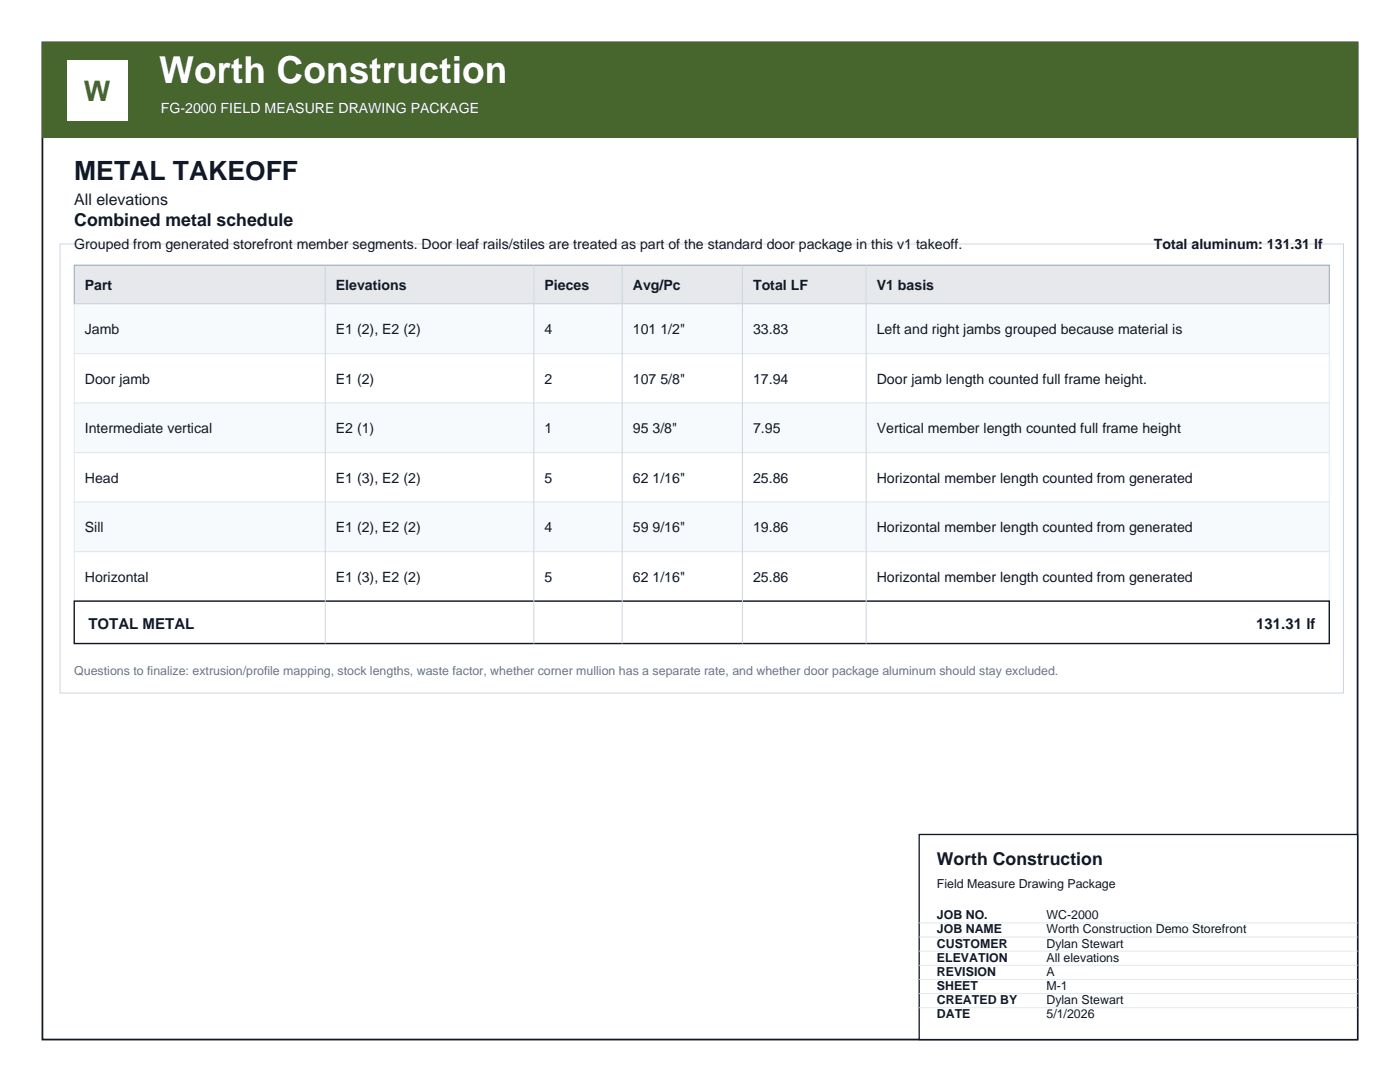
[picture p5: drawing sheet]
<svg xmlns="http://www.w3.org/2000/svg" width="279mm" height="216mm" viewBox="0 0 279 216" stroke-linecap="round" stroke-linejoin="round" font-family="sans-serif">
<defs><g id="words">
<text font-size="7.4" fill="#fff" x="31.7" y="16.6">Worth Construction</text>
<text font-size="5.6" fill="#48652f" x="16.7" y="20.1">W</text>
<text font-size="5.3" fill="#111827" x="14.8" y="36">METAL TAKEOFF</text>
<g font-size="3.5" fill="#111827">
<text x="14.8" y="45.2">Combined metal schedule</text>
<text x="187" y="172.5">Worth Construction</text>
</g>
<text font-size="3.2" fill="#111827" x="14.8" y="40.9">All elevations</text>
<g font-size="3" fill="#111827">
<text x="17.6" y="125.6">TOTAL METAL</text>
<text x="250.7" y="125.6">131.31 lf</text>
</g>
<text font-size="2.8" fill="#fff" x="32.1" y="22.6">FG-2000 FIELD MEASURE DRAWING PACKAGE</text>
<g font-size="2.8" fill="#111827">
<text x="14.8" y="49.7">Grouped from generated storefront member segments. Door leaf rails/stiles are treated as part of the standard door package in this v1 takeoff.</text>
<text x="230.3" y="49.7">Total aluminum: 131.31 lf</text>
<text x="16.9" y="57.9">Part</text>
<text x="67" y="57.9">Elevations</text>
<text x="108.7" y="57.9">Pieces</text>
<text x="126.3" y="57.9">Avg/Pc</text>
<text x="150.3" y="57.9">Total LF</text>
<text x="175" y="57.9">V1 basis</text>
<text x="16.9" y="66.7">Jamb</text>
<text x="67" y="66.7">E1 (2), E2 (2)</text>
<text x="108.7" y="66.7">4</text>
<text x="126.3" y="66.7">101 1/2&quot;</text>
<text x="150.3" y="66.7">33.83</text>
<text x="175" y="66.7">Left and right jambs grouped because material is</text>
<text x="16.9" y="76.6">Door jamb</text>
<text x="67" y="76.6">E1 (2)</text>
<text x="108.7" y="76.6">2</text>
<text x="126.3" y="76.6">107 5/8&quot;</text>
<text x="150.3" y="76.6">17.94</text>
<text x="175" y="76.6">Door jamb length counted full frame height.</text>
<text x="16.9" y="86.4">Intermediate vertical</text>
<text x="67" y="86.4">E2 (1)</text>
<text x="108.7" y="86.4">1</text>
<text x="126.3" y="86.4">95 3/8&quot;</text>
<text x="150.3" y="86.4">7.95</text>
<text x="175" y="86.4">Vertical member length counted full frame height</text>
<text x="16.9" y="96.3">Head</text>
<text x="67" y="96.3">E1 (3), E2 (2)</text>
<text x="108.7" y="96.3">5</text>
<text x="126.3" y="96.3">62 1/16&quot;</text>
<text x="150.3" y="96.3">25.86</text>
<text x="175" y="96.3">Horizontal member length counted from generated</text>
<text x="16.9" y="106.2">Sill</text>
<text x="67" y="106.2">E1 (2), E2 (2)</text>
<text x="108.7" y="106.2">4</text>
<text x="126.3" y="106.2">59 9/16&quot;</text>
<text x="150.3" y="106.2">19.86</text>
<text x="175" y="106.2">Horizontal member length counted from generated</text>
<text x="16.9" y="116.1">Horizontal</text>
<text x="67" y="116.1">E1 (3), E2 (2)</text>
<text x="108.7" y="116.1">5</text>
<text x="126.3" y="116.1">62 1/16&quot;</text>
<text x="150.3" y="116.1">25.86</text>
<text x="175" y="116.1">Horizontal member length counted from generated</text>
</g>
<text font-size="2.5" fill="#64748b" x="14.8" y="134.8">Questions to finalize: extrusion/profile mapping, stock lengths, waste factor, whether corner mullion has a separate rate, and whether door package aluminum should stay excluded.</text>
<g font-size="2.5" fill="#111827">
<text x="187" y="177.1">Field Measure Drawing Package</text>
<text x="187" y="183.4">JOB NO.</text>
<text x="208.8" y="183.4">WC-2000</text>
<text x="187" y="186.3">JOB NAME</text>
<text x="187" y="189.1">CUSTOMER</text>
<text x="187" y="191.9">ELEVATION</text>
<text x="208.8" y="186.3">Worth Construction Demo Storefront</text>
<text x="208.8" y="189.1">Dylan Stewart</text>
<text x="208.8" y="191.9">All elevations</text>
<text x="187" y="194.7">REVISION</text>
<text x="187" y="197.6">SHEET</text>
<text x="208.8" y="194.7">A</text>
<text x="208.8" y="197.6">M-1</text>
<text x="187" y="200.4">CREATED BY</text>
<text x="187" y="203.2">DATE</text>
<text x="208.8" y="200.4">Dylan Stewart</text>
<text x="208.8" y="203.2">5/1/2026</text>
</g>
</g></defs>
<path d="M8.5 8.5h262.4v198.9h-262.4z" fill="none" stroke="#121726" stroke-width=".35"/>
<path d="M8.5 8.5h262.4v19h-262.4z" fill="#47662e"/>
<g fill="#fff">
<path d="M13.4 12h12v12h-12z"/>
<path d="M183.4 166.5h87.5v40.9h-87.5z"/>
</g>
<path d="M183.4 166.5h87.5v40.9h-87.5z" fill="none" stroke="#121726" stroke-width=".26"/>
<path d="M183.4 184.1h87.5M183.4 187h87.5M183.4 189.8h87.5M183.4 192.6h87.5M183.4 195.4h87.5M183.4 198.3h87.5M183.4 201.1h87.5" fill="none" stroke="#e3e8f0" stroke-width=".2"/>
<path d="M12 48.7h256.1v89.6h-256.1z" fill="none" stroke="#ccd6e0" stroke-width=".2"/>
<path d="M14.8 52.9h250.5v7.8h-250.5z" fill="#e6e8eb"/>
<path d="M14.8 52.9h250.5v7.8h-250.5z" fill="none" stroke="#94a3b8" stroke-width=".2"/>
<path d="M14.8 60.7h250.5v9.9h-250.5z" fill="#f7fafc"/>
<path d="M14.8 60.7h250.5v9.9h-250.5zM14.8 70.6h250.5v9.8h-250.5z" fill="none" stroke="#e3e8f0" stroke-width=".2"/>
<path d="M14.8 80.4h250.5v9.9h-250.5z" fill="#f7fafc"/>
<path d="M14.8 80.4h250.5v9.9h-250.5zM14.8 90.3h250.5v9.9h-250.5z" fill="none" stroke="#e3e8f0" stroke-width=".2"/>
<path d="M14.8 100.2h250.5v9.9h-250.5z" fill="#f7fafc"/>
<path d="M14.8 100.2h250.5v9.9h-250.5zM14.8 110.1h250.5v9.8h-250.5z" fill="none" stroke="#e3e8f0" stroke-width=".2"/>
<path d="M14.8 119.9h250.5v8.5h-250.5z" fill="none" stroke="#121726" stroke-width=".28"/>
<path d="M64.9 52.9v75.5M106.5 52.9v75.5M124.2 52.9v75.5M148.2 52.9v75.5M172.9 52.9v75.5" fill="none" stroke="#ccd6e0" stroke-width=".2"/>
<use href="#words"/>
</svg>
